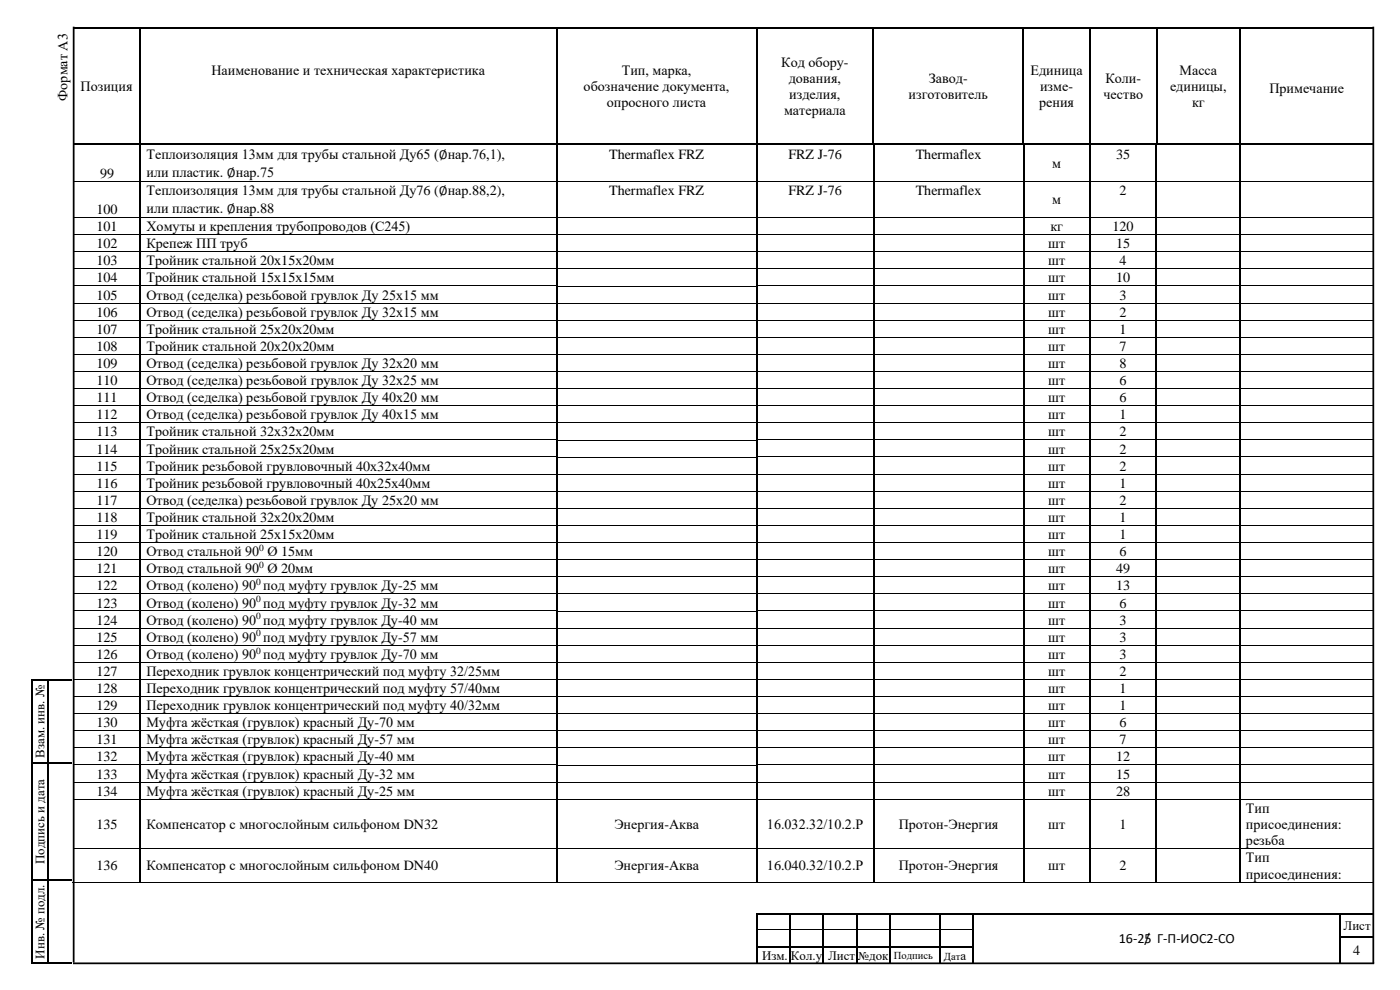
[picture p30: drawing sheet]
<svg xmlns="http://www.w3.org/2000/svg" width="420mm" height="297mm" viewBox="0 0 420 297" stroke-linecap="round" stroke-linejoin="round" font-family="sans-serif">
<defs><g id="words">
<g font-size="4.2">
<text x="63.4" y="22.4">Наименование и техническая характеристика</text>
<text x="186.5" y="22.4">Тип, марка,</text>
<text x="234.4" y="20">Код обору-</text>
<text x="309.2" y="22.4">Единица</text>
<text x="353.9" y="22.4">Масса</text>
<text x="24.2" y="27.3">Позиция</text>
<text x="175.1" y="27.3">обозначение документа,</text>
<text x="236.7" y="24.8">дования,</text>
<text x="236.8" y="29.7">изделия,</text>
<text x="272.6" y="29.7">изготовитель</text>
<text x="278.7" y="24.8">Завод-</text>
<text x="312.1" y="27.3">изме-</text>
<text x="331.1" y="29.7">чество</text>
<text x="331.7" y="24.8">Коли-</text>
<text x="351" y="27.3">единицы,</text>
<text x="380.9" y="27.8">Примечание</text>
<text x="20.3" y="30.2" transform="rotate(-90 20.3 30.2)">Формат А3</text>
<text x="182.1" y="32.1">опросного листа</text>
<text x="235.2" y="34.6">материала</text>
<text x="311.8" y="32.1">рения</text>
<text x="357.7" y="32.1">кг</text>
<text x="43.9" y="47.7">Теплоизоляция 13мм для трубы стальной Ду65 (∅нар.76,1),</text>
<text x="182.7" y="47.6">Thermaflex FRZ</text>
<text x="236.5" y="47.6">FRZ J-76</text>
<text x="274.7" y="47.6">Thermaflex</text>
<text x="334.9" y="47.6">35</text>
<text x="30" y="53.3">99</text>
<text x="43.9" y="53">или пластик. ∅нар.75</text>
<text x="315.7" y="50.4">м</text>
<text x="43.9" y="58.5">Теплоизоляция 13мм для трубы стальной Ду76 (∅нар.88,2),</text>
<text x="182.7" y="58.4">Thermaflex FRZ</text>
<text x="236.5" y="58.4">FRZ J-76</text>
<text x="274.7" y="58.4">Thermaflex</text>
<text x="335.9" y="58.4">2</text>
<text x="29" y="64.2">100</text>
<text x="43.9" y="63.9">или пластик. ∅нар.88</text>
<text x="315.7" y="61.3">м</text>
<text x="29" y="69.3">101</text>
<text x="43.9" y="69.3">Хомуты и крепления трубопроводов (С245)</text>
<text x="315.2" y="69.3">кг</text>
<text x="333.8" y="69.3">120</text>
<text x="29" y="74.5">102</text>
<text x="43.9" y="74.5">Крепеж ПП труб</text>
<text x="314.5" y="74.5">шт</text>
<text x="334.9" y="74.5">15</text>
<text x="29" y="79.6">103</text>
<text x="43.9" y="79.6">Тройник стальной 20х15х20мм</text>
<text x="314.5" y="79.6">шт</text>
<text x="335.9" y="79.6">4</text>
<text x="29" y="84.8">104</text>
<text x="29" y="89.9">105</text>
<text x="43.9" y="84.8">Тройник стальной 15х15х15мм</text>
<text x="43.9" y="89.9">Отвод (седелка) резьбовой грувлок Ду 25х15 мм</text>
<text x="314.5" y="84.8">шт</text>
<text x="314.5" y="89.9">шт</text>
<text x="334.9" y="84.8">10</text>
<text x="335.9" y="89.9">3</text>
<text x="29" y="95">106</text>
<text x="43.9" y="95">Отвод (седелка) резьбовой грувлок Ду 32х15 мм</text>
<text x="314.5" y="95">шт</text>
<text x="335.9" y="95">2</text>
<text x="29" y="100.1">107</text>
<text x="43.9" y="100.1">Тройник стальной 25х20х20мм</text>
<text x="314.5" y="100.1">шт</text>
<text x="335.9" y="100.1">1</text>
<text x="29" y="105.3">108</text>
<text x="43.9" y="105.3">Тройник стальной 20х20х20мм</text>
<text x="314.5" y="105.3">шт</text>
<text x="335.9" y="105.3">7</text>
<text x="29" y="110.4">109</text>
<text x="43.9" y="110.4">Отвод (седелка) резьбовой грувлок Ду 32х20 мм</text>
<text x="314.5" y="110.4">шт</text>
<text x="335.9" y="110.4">8</text>
<text x="29" y="115.6">110</text>
<text x="43.9" y="115.6">Отвод (седелка) резьбовой грувлок Ду 32х25 мм</text>
<text x="314.5" y="115.6">шт</text>
<text x="335.9" y="115.6">6</text>
<text x="29" y="120.7">111</text>
<text x="29" y="125.8">112</text>
<text x="43.9" y="120.7">Отвод (седелка) резьбовой грувлок Ду 40х20 мм</text>
<text x="43.9" y="125.8">Отвод (седелка) резьбовой грувлок Ду 40х15 мм</text>
<text x="314.5" y="120.7">шт</text>
<text x="314.5" y="125.8">шт</text>
<text x="335.9" y="120.7">6</text>
<text x="335.9" y="125.8">1</text>
<text x="29" y="130.9">113</text>
<text x="43.9" y="130.9">Тройник стальной 32х32х20мм</text>
<text x="314.5" y="130.9">шт</text>
<text x="335.9" y="130.9">2</text>
<text x="29" y="136.1">114</text>
<text x="43.9" y="136.1">Тройник стальной 25х25х20мм</text>
<text x="314.5" y="136.1">шт</text>
<text x="335.9" y="136.1">2</text>
<text x="29" y="141.2">115</text>
<text x="43.9" y="141.2">Тройник резьбовой грувловочный 40х32х40мм</text>
<text x="314.5" y="141.2">шт</text>
<text x="335.9" y="141.2">2</text>
<text x="29" y="146.3">116</text>
<text x="43.9" y="146.3">Тройник резьбовой грувловочный 40х25х40мм</text>
<text x="314.5" y="146.3">шт</text>
<text x="335.9" y="146.3">1</text>
<text x="29" y="151.5">117</text>
<text x="43.9" y="151.5">Отвод (седелка) резьбовой грувлок Ду 25х20 мм</text>
<text x="314.5" y="151.5">шт</text>
<text x="335.9" y="151.5">2</text>
<text x="29" y="156.6">118</text>
<text x="29" y="161.7">119</text>
<text x="43.9" y="156.6">Тройник стальной 32х20х20мм</text>
<text x="43.9" y="161.7">Тройник стальной 25х15х20мм</text>
<text x="314.5" y="156.6">шт</text>
<text x="314.5" y="161.7">шт</text>
<text x="335.9" y="156.6">1</text>
<text x="335.9" y="161.7">1</text>
<text x="29" y="166.9">120</text>
<text x="43.9" y="166.9">Отвод стальной 90 Ø 15мм</text>
<text x="314.5" y="166.9">шт</text>
<text x="335.9" y="166.9">6</text>
<text x="29" y="172">121</text>
<text x="43.9" y="172">Отвод стальной 90 Ø 20мм</text>
<text x="314.5" y="172">шт</text>
<text x="334.9" y="172">49</text>
<text x="29" y="177.1">122</text>
<text x="43.9" y="177.1">Отвод (колено) 90 под муфту грувлок Ду-25 мм</text>
<text x="314.5" y="177.1">шт</text>
<text x="334.9" y="177.1">13</text>
<text x="29" y="182.3">123</text>
<text x="43.9" y="182.3">Отвод (колено) 90 под муфту грувлок Ду-32 мм</text>
<text x="314.5" y="182.3">шт</text>
<text x="335.9" y="182.3">6</text>
<text x="29" y="187.4">124</text>
<text x="43.9" y="187.4">Отвод (колено) 90 под муфту грувлок Ду-40 мм</text>
<text x="314.5" y="187.4">шт</text>
<text x="335.9" y="187.4">3</text>
<text x="29" y="192.5">125</text>
<text x="29" y="197.7">126</text>
<text x="43.9" y="192.5">Отвод (колено) 90 под муфту грувлок Ду-57 мм</text>
<text x="43.9" y="197.7">Отвод (колено) 90 под муфту грувлок Ду-70 мм</text>
<text x="314.5" y="192.5">шт</text>
<text x="314.5" y="197.7">шт</text>
<text x="335.9" y="192.5">3</text>
<text x="335.9" y="197.7">3</text>
<text x="29" y="202.8">127</text>
<text x="43.9" y="202.8">Переходник грувлок концентрический под муфту 32/25мм</text>
<text x="314.5" y="202.8">шт</text>
<text x="335.9" y="202.8">2</text>
<text x="29" y="207.9">128</text>
<text x="43.9" y="207.9">Переходник грувлок концентрический под муфту 57/40мм</text>
<text x="314.5" y="207.9">шт</text>
<text x="335.9" y="207.9">1</text>
<text x="29" y="213.1">129</text>
<text x="43.9" y="213.1">Переходник грувлок концентрический под муфту 40/32мм</text>
<text x="314.5" y="213.1">шт</text>
<text x="335.9" y="213.1">1</text>
<text x="29" y="218.2">130</text>
<text x="43.9" y="218.2">Муфта жёсткая (грувлок) красный Ду-70 мм</text>
<text x="314.5" y="218.2">шт</text>
<text x="335.9" y="218.2">6</text>
<text x="29" y="223.3">131</text>
<text x="43.9" y="223.3">Муфта жёсткая (грувлок) красный Ду-57 мм</text>
<text x="314.5" y="223.3">шт</text>
<text x="335.9" y="223.3">7</text>
<text x="29" y="228.5">132</text>
<text x="29" y="233.6">133</text>
<text x="43.9" y="228.5">Муфта жёсткая (грувлок) красный Ду-40 мм</text>
<text x="43.9" y="233.6">Муфта жёсткая (грувлок) красный Ду-32 мм</text>
<text x="314.5" y="228.5">шт</text>
<text x="314.5" y="233.6">шт</text>
<text x="334.9" y="228.5">12</text>
<text x="334.9" y="233.6">15</text>
<text x="29" y="238.7">134</text>
<text x="43.9" y="238.7">Муфта жёсткая (грувлок) красный Ду-25 мм</text>
<text x="314.5" y="238.7">шт</text>
<text x="334.9" y="238.7">28</text>
<text x="373.8" y="243.9">Тип</text>
<text x="29" y="248.8">135</text>
<text x="43.9" y="248.8">Компенсатор с многослойным сильфоном DN32</text>
<text x="184.3" y="248.8">Энергия-Аква</text>
<text x="230.1" y="248.8">16.032.32/10.2.Р</text>
<text x="269.6" y="248.8">Протон-Энергия</text>
<text x="314.5" y="248.8">шт</text>
<text x="335.9" y="248.8">1</text>
<text x="373.8" y="248.8">присоединения:</text>
<text x="373.8" y="253.6">резьба</text>
<text x="29" y="261.2">136</text>
<text x="43.9" y="261.2">Компенсатор с многослойным сильфоном DN40</text>
<text x="184.3" y="261.2">Энергия-Аква</text>
<text x="230.1" y="261.2">16.040.32/10.2.Р</text>
<text x="269.6" y="261.2">Протон-Энергия</text>
<text x="314.5" y="261.2">шт</text>
<text x="335.9" y="261.2">2</text>
<text x="373.8" y="258.7">Тип</text>
<text x="373.8" y="263.6">присоединения:</text>
<text x="335.7" y="283.1">16-25/ Г-П-ИОС2-СО</text>
<text x="406" y="286.6">4</text>
</g>
<g font-size="3.9">
<text x="13.4" y="227.4" transform="rotate(-90 13.4 227.4)">Взам. инв. №</text>
<text x="13.4" y="259.2" transform="rotate(-90 13.4 259.2)">Подпись и дата</text>
<text x="403.1" y="279">Лист</text>
<text x="13.4" y="287.6" transform="rotate(-90 13.4 287.6)">Инв. № подл.</text>
<text x="228.6" y="288">Изм.</text>
<text x="237.3" y="288">Кол.у</text>
<text x="248.4" y="288">Лист</text>
<text x="288.2" y="288">а</text>
</g>
<text font-size="3.5" x="257.4" y="288">№док</text>
<g font-size="3.2">
<text x="268.2" y="287.7">Подпись</text>
<text x="283.2" y="288">Дат</text>
</g>
<g font-size="2.8">
<text x="77.8" y="165.3">0</text>
<text x="77.8" y="170.4">0</text>
<text x="76.9" y="175.5">0</text>
<text x="76.9" y="180.7">0</text>
<text x="76.9" y="185.8">0</text>
<text x="76.9" y="191">0</text>
<text x="76.9" y="196.1">0</text>
</g>
</g></defs>
<g fill="#000">
<path d="M22 8h19.7v.5h-19.7z" fill-rule="evenodd"/>
<path d="M41.7 8h.5v.5h-.5z" fill-rule="evenodd"/>
<path d="M41.7 8.5h.5v7.5h-.5z" fill-rule="evenodd"/>
<path d="M41.7 16h.5v.6h-.5z" fill-rule="evenodd"/>
<path d="M42.2 8h124.5v.5h-124.5z" fill-rule="evenodd"/>
<path d="M166.7 8h.5v.5h-.5z" fill-rule="evenodd"/>
<path d="M166.7 8.5h.5v7.5h-.5z" fill-rule="evenodd"/>
<path d="M166.7 16h.5v.6h-.5z" fill-rule="evenodd"/>
<path d="M167.2 8h59.5v.5h-59.5z" fill-rule="evenodd"/>
<path d="M226.7 8h.6v.5h-.6z" fill-rule="evenodd"/>
<path d="M226.7 8.5h.6v7.5h-.6z" fill-rule="evenodd"/>
<path d="M226.7 16h.6v.6h-.6z" fill-rule="evenodd"/>
<path d="M227.3 8h34.4v.5h-34.4z" fill-rule="evenodd"/>
<path d="M261.7 8h.6v.5h-.6z" fill-rule="evenodd"/>
<path d="M261.7 8.5h.6v7.5h-.6z" fill-rule="evenodd"/>
<path d="M261.7 16h.6v.6h-.6z" fill-rule="evenodd"/>
<path d="M262.3 8h44.5v.5h-44.5z" fill-rule="evenodd"/>
<path d="M306.8 8h.5v.5h-.5z" fill-rule="evenodd"/>
<path d="M306.8 8.5h.5v7.5h-.5z" fill-rule="evenodd"/>
<path d="M306.8 16h.5v.6h-.5z" fill-rule="evenodd"/>
<path d="M307.3 8h19.5v.5h-19.5z" fill-rule="evenodd"/>
<path d="M326.8 8h.5v.5h-.5z" fill-rule="evenodd"/>
<path d="M326.8 8.5h.5v7.5h-.5z" fill-rule="evenodd"/>
<path d="M326.8 16h.5v.6h-.5z" fill-rule="evenodd"/>
<path d="M327.3 8h19.5v.5h-19.5z" fill-rule="evenodd"/>
<path d="M346.8 8h.5v.5h-.5z" fill-rule="evenodd"/>
<path d="M346.8 8.5h.5v7.5h-.5z" fill-rule="evenodd"/>
<path d="M346.8 16h.5v.6h-.5z" fill-rule="evenodd"/>
<path d="M347.3 8h24.5v.5h-24.5z" fill-rule="evenodd"/>
<path d="M371.8 8h.5v.5h-.5z" fill-rule="evenodd"/>
<path d="M371.8 8.5h.5v7.5h-.5z" fill-rule="evenodd"/>
<path d="M371.8 16h.5v.6h-.5z" fill-rule="evenodd"/>
<path d="M372.3 8h29.8v.5h-29.8z" fill-rule="evenodd"/>
<path d="M402.1 8h.5v.5h-.5z" fill-rule="evenodd"/>
<path d="M402.6 8h9.5v.5h-9.5z" fill-rule="evenodd"/>
<path d="M41.7 16.6h.5v26.4h-.5z" fill-rule="evenodd"/>
<path d="M41.7 43h.3v.4h-.3z" fill-rule="evenodd"/>
<path d="M41.8 43.5l.5 .1z" fill-rule="evenodd"/>
<path d="M41.8 43.4l.1 .1z" fill-rule="evenodd"/>
<path d="M41.8 43.6h.5v10.7h-.5z" fill-rule="evenodd"/>
<path d="M41.8 54.3h.5v.3h-.5z" fill-rule="evenodd"/>
<path d="M166.7 16.6h.5v26.4h-.5z" fill-rule="evenodd"/>
<path d="M166.7 43h.4v.4h-.4z" fill-rule="evenodd"/>
<path d="M166.7 43.6h.5z" fill-rule="evenodd"/>
<path d="M166.7 43.4h.5v.2h-.5z" fill-rule="evenodd"/>
<path d="M166.7 43.6h.5v10.7h-.5z" fill-rule="evenodd"/>
<path d="M166.7 54.3h.5v.3h-.5z" fill-rule="evenodd"/>
<path d="M226.7 16.6h.6v26.4h-.6z" fill-rule="evenodd"/>
<path d="M226.7 43h.4v.4h-.4z" fill-rule="evenodd"/>
<path d="M226.8 43.5l.5 .1z" fill-rule="evenodd"/>
<path d="M226.8 43.4h.5v.1h-.5z" fill-rule="evenodd"/>
<path d="M226.8 43.6h.5v10.7h-.5z" fill-rule="evenodd"/>
<path d="M226.8 54.3h.5v.3h-.5z" fill-rule="evenodd"/>
<path d="M261.7 16.6h.6v26.4h-.6z" fill-rule="evenodd"/>
<path d="M261.7 43h.4v.4h-.4z" fill-rule="evenodd"/>
<path d="M261.8 43.5l.6 .1z" fill-rule="evenodd"/>
<path d="M261.8 43.4l.2 .1z" fill-rule="evenodd"/>
<path d="M261.8 43.6h.6v10.7h-.6z" fill-rule="evenodd"/>
<path d="M261.8 54.3h.6v.3h-.6z" fill-rule="evenodd"/>
<path d="M306.8 16.6h.5v26.4h-.5z" fill-rule="evenodd"/>
<path d="M306.8 43h.3v.4h-.3z" fill-rule="evenodd"/>
<path d="M306.8 43.5l.6 .1z" fill-rule="evenodd"/>
<path d="M306.8 43.4l.2 .1z" fill-rule="evenodd"/>
<path d="M306.8 43.6h.6v10.7h-.6z" fill-rule="evenodd"/>
<path d="M306.8 54.3h.6v.3h-.6z" fill-rule="evenodd"/>
<path d="M326.7 43.5l.6 .1z" fill-rule="evenodd"/>
<path d="M326.7 43.4l.2 .1z" fill-rule="evenodd"/>
<path d="M326.7 43.6h.6v10.7h-.6z" fill-rule="evenodd"/>
<path d="M326.7 54.3h.6v.3h-.6z" fill-rule="evenodd"/>
<path d="M326.8 16.6h.5v26.4h-.5z" fill-rule="evenodd"/>
<path d="M326.8 43h.3v.4h-.3z" fill-rule="evenodd"/>
<path d="M346.6 43.5l.6 .1z" fill-rule="evenodd"/>
<path d="M346.6 43.4l.2 .1z" fill-rule="evenodd"/>
<path d="M346.6 43.6h.6v10.7h-.6z" fill-rule="evenodd"/>
<path d="M346.6 54.3h.6v.3h-.6z" fill-rule="evenodd"/>
<path d="M346.8 16.6h.5v26.4h-.5z" fill-rule="evenodd"/>
<path d="M346.8 43h.3v.4h-.3z" fill-rule="evenodd"/>
<path d="M371.7 43.5l.5 .1z" fill-rule="evenodd"/>
<path d="M371.7 43.4l.1 .1z" fill-rule="evenodd"/>
<path d="M371.7 43.6h.5v10.7h-.5z" fill-rule="evenodd"/>
<path d="M371.7 54.3h.5v.3h-.5z" fill-rule="evenodd"/>
<path d="M371.8 16.6h.5v26.4h-.5z" fill-rule="evenodd"/>
<path d="M371.8 43h.3v.4h-.3z" fill-rule="evenodd"/>
<path d="M41.8 54.6h.5v10.6h-.5z" fill-rule="evenodd"/>
<path d="M41.8 65.2h.5v.3h-.5z" fill-rule="evenodd"/>
<path d="M41.8 65.5h.5v4.8h-.5z" fill-rule="evenodd"/>
<path d="M41.8 70.3h.5v.3h-.5z" fill-rule="evenodd"/>
<path d="M41.8 70.6h.5v4.8h-.5z" fill-rule="evenodd"/>
<path d="M41.8 75.4h.5v.3h-.5z" fill-rule="evenodd"/>
<path d="M166.7 54.6h.5v10.6h-.5z" fill-rule="evenodd"/>
<path d="M166.7 65.2h.5v.3h-.5z" fill-rule="evenodd"/>
<path d="M166.7 65.5h.5v4.8h-.5z" fill-rule="evenodd"/>
<path d="M166.7 70.3h.5v.3h-.5z" fill-rule="evenodd"/>
<path d="M166.7 70.6h.5v4.8h-.5z" fill-rule="evenodd"/>
<path d="M166.7 75.4h.5v.3h-.5z" fill-rule="evenodd"/>
<path d="M226.8 54.6h.5v10.6h-.5z" fill-rule="evenodd"/>
<path d="M226.8 65.2h.5v.3h-.5z" fill-rule="evenodd"/>
<path d="M226.8 65.5h.5v4.8h-.5z" fill-rule="evenodd"/>
<path d="M226.8 70.3h.5v.3h-.5z" fill-rule="evenodd"/>
<path d="M226.8 70.6h.5v4.8h-.5z" fill-rule="evenodd"/>
<path d="M226.8 75.4h.5v.3h-.5z" fill-rule="evenodd"/>
<path d="M261.8 54.6h.6v10.6h-.6z" fill-rule="evenodd"/>
<path d="M261.8 65.2h.6v.3h-.6z" fill-rule="evenodd"/>
<path d="M261.8 65.5h.6v4.8h-.6z" fill-rule="evenodd"/>
<path d="M261.8 70.3h.6v.3h-.6z" fill-rule="evenodd"/>
<path d="M261.8 70.6h.6v4.8h-.6z" fill-rule="evenodd"/>
<path d="M261.8 75.4h.6v.3h-.6z" fill-rule="evenodd"/>
<path d="M306.8 54.6h.6v10.6h-.6z" fill-rule="evenodd"/>
<path d="M306.8 65.2h.6v.3h-.6z" fill-rule="evenodd"/>
<path d="M306.8 65.5h.6v4.8h-.6z" fill-rule="evenodd"/>
<path d="M306.8 70.3h.6v.3h-.6z" fill-rule="evenodd"/>
<path d="M306.8 70.6h.6v4.8h-.6z" fill-rule="evenodd"/>
<path d="M306.8 75.4h.6v.3h-.6z" fill-rule="evenodd"/>
<path d="M326.7 54.6h.6v10.6h-.6z" fill-rule="evenodd"/>
<path d="M326.7 65.2h.6v.3h-.6z" fill-rule="evenodd"/>
<path d="M326.7 65.5h.6v4.8h-.6z" fill-rule="evenodd"/>
<path d="M326.7 70.3h.6v.3h-.6z" fill-rule="evenodd"/>
<path d="M326.7 70.6h.6v4.8h-.6z" fill-rule="evenodd"/>
<path d="M326.7 75.4h.6v.3h-.6z" fill-rule="evenodd"/>
<path d="M346.6 54.6h.6v10.6h-.6z" fill-rule="evenodd"/>
<path d="M346.6 65.2h.6v.3h-.6z" fill-rule="evenodd"/>
<path d="M346.6 65.5h.6v4.8h-.6z" fill-rule="evenodd"/>
<path d="M346.6 70.3h.6v.3h-.6z" fill-rule="evenodd"/>
<path d="M346.6 70.6h.6v4.8h-.6z" fill-rule="evenodd"/>
<path d="M346.6 75.4h.6v.3h-.6z" fill-rule="evenodd"/>
<path d="M371.7 54.6h.5v10.6h-.5z" fill-rule="evenodd"/>
<path d="M371.7 65.2h.5v.3h-.5z" fill-rule="evenodd"/>
<path d="M371.7 65.5h.5v4.8h-.5z" fill-rule="evenodd"/>
<path d="M371.7 70.3h.5v.3h-.5z" fill-rule="evenodd"/>
<path d="M371.7 70.6h.5v4.8h-.5z" fill-rule="evenodd"/>
<path d="M371.7 75.4h.5v.3h-.5z" fill-rule="evenodd"/>
<path d="M41.8 75.7h.5v4.9h-.5z" fill-rule="evenodd"/>
<path d="M41.8 80.6h.5v.2h-.5z" fill-rule="evenodd"/>
<path d="M41.8 80.8h.5v4.9h-.5z" fill-rule="evenodd"/>
<path d="M41.8 85.7h.5v.3h-.5z" fill-rule="evenodd"/>
<path d="M41.8 86h.5v4.8h-.5z" fill-rule="evenodd"/>
<path d="M41.8 90.8h.5v.3h-.5z" fill-rule="evenodd"/>
<path d="M41.8 91.1h.5v4.9h-.5z" fill-rule="evenodd"/>
<path d="M41.8 96h.5v.3h-.5z" fill-rule="evenodd"/>
<path d="M166.7 75.7h.5v4.9h-.5z" fill-rule="evenodd"/>
<path d="M166.7 80.6h.5v.2h-.5z" fill-rule="evenodd"/>
<path d="M166.7 80.8h.5v4.9h-.5z" fill-rule="evenodd"/>
<path d="M166.7 85.7h.5v.3h-.5z" fill-rule="evenodd"/>
<path d="M166.7 86h.5v4.8h-.5z" fill-rule="evenodd"/>
<path d="M166.7 90.8h.5v.3h-.5z" fill-rule="evenodd"/>
<path d="M166.7 91.1h.5v4.9h-.5z" fill-rule="evenodd"/>
<path d="M166.7 96h.5v.3h-.5z" fill-rule="evenodd"/>
<path d="M226.8 75.7h.5v4.9h-.5z" fill-rule="evenodd"/>
<path d="M226.8 80.6h.5v.2h-.5z" fill-rule="evenodd"/>
<path d="M226.8 80.8h.5v4.9h-.5z" fill-rule="evenodd"/>
<path d="M226.8 85.7h.5v.3h-.5z" fill-rule="evenodd"/>
<path d="M226.8 86h.5v4.8h-.5z" fill-rule="evenodd"/>
<path d="M226.8 90.8h.5v.3h-.5z" fill-rule="evenodd"/>
<path d="M226.8 91.1h.5v4.9h-.5z" fill-rule="evenodd"/>
<path d="M226.8 96h.5v.3h-.5z" fill-rule="evenodd"/>
<path d="M261.8 75.7h.6v4.9h-.6z" fill-rule="evenodd"/>
<path d="M261.8 80.6h.6v.2h-.6z" fill-rule="evenodd"/>
<path d="M261.8 80.8h.6v4.9h-.6z" fill-rule="evenodd"/>
<path d="M261.8 85.7h.6v.3h-.6z" fill-rule="evenodd"/>
<path d="M261.8 86h.6v4.8h-.6z" fill-rule="evenodd"/>
<path d="M261.8 90.8h.6v.3h-.6z" fill-rule="evenodd"/>
<path d="M261.8 91.1h.6v4.9h-.6z" fill-rule="evenodd"/>
<path d="M261.8 96h.6v.3h-.6z" fill-rule="evenodd"/>
<path d="M306.8 75.7h.6v4.9h-.6z" fill-rule="evenodd"/>
<path d="M306.8 80.6h.6v.2h-.6z" fill-rule="evenodd"/>
<path d="M306.8 80.8h.6v4.9h-.6z" fill-rule="evenodd"/>
<path d="M306.8 85.7h.6v.3h-.6z" fill-rule="evenodd"/>
<path d="M306.8 86h.6v4.8h-.6z" fill-rule="evenodd"/>
<path d="M306.8 90.8h.6v.3h-.6z" fill-rule="evenodd"/>
<path d="M306.8 91.1h.6v4.9h-.6z" fill-rule="evenodd"/>
<path d="M306.8 96h.6v.3h-.6z" fill-rule="evenodd"/>
<path d="M326.7 75.7h.6v4.9h-.6z" fill-rule="evenodd"/>
<path d="M326.7 80.6h.6v.2h-.6z" fill-rule="evenodd"/>
<path d="M326.7 80.8h.6v4.9h-.6z" fill-rule="evenodd"/>
<path d="M326.7 85.7h.6v.3h-.6z" fill-rule="evenodd"/>
<path d="M326.7 86h.6v4.8h-.6z" fill-rule="evenodd"/>
<path d="M326.7 90.8h.6v.3h-.6z" fill-rule="evenodd"/>
<path d="M326.7 91.1h.6v4.9h-.6z" fill-rule="evenodd"/>
<path d="M326.7 96h.6v.3h-.6z" fill-rule="evenodd"/>
<path d="M346.6 75.7h.6v4.9h-.6z" fill-rule="evenodd"/>
<path d="M346.6 80.6h.6v.2h-.6z" fill-rule="evenodd"/>
<path d="M346.6 80.8h.6v4.9h-.6z" fill-rule="evenodd"/>
<path d="M346.6 85.7h.6v.3h-.6z" fill-rule="evenodd"/>
<path d="M346.6 86h.6v4.8h-.6z" fill-rule="evenodd"/>
<path d="M346.6 90.8h.6v.3h-.6z" fill-rule="evenodd"/>
<path d="M346.6 91.1h.6v4.9h-.6z" fill-rule="evenodd"/>
<path d="M346.6 96h.6v.3h-.6z" fill-rule="evenodd"/>
<path d="M371.7 75.7h.5v4.9h-.5z" fill-rule="evenodd"/>
<path d="M371.7 80.6h.5v.2h-.5z" fill-rule="evenodd"/>
<path d="M371.7 80.8h.5v4.9h-.5z" fill-rule="evenodd"/>
<path d="M371.7 85.7h.5v.3h-.5z" fill-rule="evenodd"/>
<path d="M371.7 86h.5v4.8h-.5z" fill-rule="evenodd"/>
<path d="M371.7 90.8h.5v.3h-.5z" fill-rule="evenodd"/>
<path d="M371.7 91.1h.5v4.9h-.5z" fill-rule="evenodd"/>
<path d="M371.7 96h.5v.3h-.5z" fill-rule="evenodd"/>
<path d="M41.8 96.3h.5v4.8h-.5z" fill-rule="evenodd"/>
<path d="M41.8 101.1h.5v.3h-.5z" fill-rule="evenodd"/>
<path d="M41.8 101.4h.5v4.8h-.5z" fill-rule="evenodd"/>
<path d="M41.8 106.2h.5v.3h-.5z" fill-rule="evenodd"/>
<path d="M41.8 106.5h.5v4.9h-.5z" fill-rule="evenodd"/>
<path d="M41.8 111.4h.5v.2h-.5z" fill-rule="evenodd"/>
<path d="M41.8 111.6h.5v4.9h-.5z" fill-rule="evenodd"/>
<path d="M41.8 116.5h.5v.3h-.5z" fill-rule="evenodd"/>
<path d="M166.7 96.3h.5v4.8h-.5z" fill-rule="evenodd"/>
<path d="M166.7 101.1h.5v.3h-.5z" fill-rule="evenodd"/>
<path d="M166.7 101.4h.5v4.8h-.5z" fill-rule="evenodd"/>
<path d="M166.7 106.2h.5v.3h-.5z" fill-rule="evenodd"/>
<path d="M166.7 106.5h.5v4.9h-.5z" fill-rule="evenodd"/>
<path d="M166.7 111.4h.5v.2h-.5z" fill-rule="evenodd"/>
<path d="M166.7 111.6h.5v4.9h-.5z" fill-rule="evenodd"/>
<path d="M166.7 116.5h.5v.3h-.5z" fill-rule="evenodd"/>
<path d="M226.8 96.3h.5v4.8h-.5z" fill-rule="evenodd"/>
<path d="M226.8 101.1h.5v.3h-.5z" fill-rule="evenodd"/>
<path d="M226.8 101.4h.5v4.8h-.5z" fill-rule="evenodd"/>
<path d="M226.8 106.2h.5v.3h-.5z" fill-rule="evenodd"/>
<path d="M226.8 106.5h.5v4.9h-.5z" fill-rule="evenodd"/>
<path d="M226.8 111.4h.5v.2h-.5z" fill-rule="evenodd"/>
<path d="M226.8 111.6h.5v4.9h-.5z" fill-rule="evenodd"/>
<path d="M226.8 116.5h.5v.3h-.5z" fill-rule="evenodd"/>
<path d="M261.8 96.3h.6v4.8h-.6z" fill-rule="evenodd"/>
<path d="M261.8 101.1h.6v.3h-.6z" fill-rule="evenodd"/>
<path d="M261.8 101.4h.6v4.8h-.6z" fill-rule="evenodd"/>
<path d="M261.8 106.2h.6v.3h-.6z" fill-rule="evenodd"/>
<path d="M261.8 106.5h.6v4.9h-.6z" fill-rule="evenodd"/>
<path d="M261.8 111.4h.6v.2h-.6z" fill-rule="evenodd"/>
<path d="M261.8 111.6h.6v4.9h-.6z" fill-rule="evenodd"/>
<path d="M261.8 116.5h.6v.3h-.6z" fill-rule="evenodd"/>
<path d="M306.8 96.3h.6v4.8h-.6z" fill-rule="evenodd"/>
<path d="M306.8 101.1h.6v.3h-.6z" fill-rule="evenodd"/>
<path d="M306.8 101.4h.6v4.8h-.6z" fill-rule="evenodd"/>
<path d="M306.8 106.2h.6v.3h-.6z" fill-rule="evenodd"/>
<path d="M306.8 106.5h.6v4.9h-.6z" fill-rule="evenodd"/>
<path d="M306.8 111.4h.6v.2h-.6z" fill-rule="evenodd"/>
<path d="M306.8 111.6h.6v4.9h-.6z" fill-rule="evenodd"/>
<path d="M306.8 116.5h.6v.3h-.6z" fill-rule="evenodd"/>
<path d="M326.7 96.3h.6v4.8h-.6z" fill-rule="evenodd"/>
<path d="M326.7 101.1h.6v.3h-.6z" fill-rule="evenodd"/>
<path d="M326.7 101.4h.6v4.8h-.6z" fill-rule="evenodd"/>
<path d="M326.7 106.2h.6v.3h-.6z" fill-rule="evenodd"/>
<path d="M326.7 106.5h.6v4.9h-.6z" fill-rule="evenodd"/>
<path d="M326.7 111.4h.6v.2h-.6z" fill-rule="evenodd"/>
<path d="M326.7 111.6h.6v4.9h-.6z" fill-rule="evenodd"/>
<path d="M326.7 116.5h.6v.3h-.6z" fill-rule="evenodd"/>
<path d="M346.6 96.3h.6v4.8h-.6z" fill-rule="evenodd"/>
<path d="M346.6 101.1h.6v.3h-.6z" fill-rule="evenodd"/>
<path d="M346.6 101.4h.6v4.8h-.6z" fill-rule="evenodd"/>
<path d="M346.6 106.2h.6v.3h-.6z" fill-rule="evenodd"/>
<path d="M346.6 106.5h.6v4.9h-.6z" fill-rule="evenodd"/>
<path d="M346.6 111.4h.6v.2h-.6z" fill-rule="evenodd"/>
<path d="M346.6 111.6h.6v4.9h-.6z" fill-rule="evenodd"/>
<path d="M346.6 116.5h.6v.3h-.6z" fill-rule="evenodd"/>
<path d="M371.7 96.3h.5v4.8h-.5z" fill-rule="evenodd"/>
<path d="M371.7 101.1h.5v.3h-.5z" fill-rule="evenodd"/>
<path d="M371.7 101.4h.5v4.8h-.5z" fill-rule="evenodd"/>
<path d="M371.7 106.2h.5v.3h-.5z" fill-rule="evenodd"/>
<path d="M371.7 106.5h.5v4.9h-.5z" fill-rule="evenodd"/>
<path d="M371.7 111.4h.5v.2h-.5z" fill-rule="evenodd"/>
<path d="M371.7 111.6h.5v4.9h-.5z" fill-rule="evenodd"/>
<path d="M371.7 116.5h.5v.3h-.5z" fill-rule="evenodd"/>
<path d="M41.8 116.8h.5v4.8h-.5z" fill-rule="evenodd"/>
<path d="M41.8 121.6h.5v.3h-.5z" fill-rule="evenodd"/>
<path d="M41.8 121.9h.5v4.9h-.5z" fill-rule="evenodd"/>
<path d="M41.8 126.8h.5v.2h-.5z" fill-rule="evenodd"/>
<path d="M41.8 127h.5v4.9h-.5z" fill-rule="evenodd"/>
<path d="M41.8 131.9h.5v.3h-.5z" fill-rule="evenodd"/>
<path d="M41.8 132.2h.5v4.8h-.5z" fill-rule="evenodd"/>
<path d="M41.8 137h.5v.3h-.5z" fill-rule="evenodd"/>
<path d="M166.7 116.8h.5v4.8h-.5z" fill-rule="evenodd"/>
<path d="M166.7 121.6h.5v.3h-.5z" fill-rule="evenodd"/>
<path d="M166.7 121.9h.5v4.9h-.5z" fill-rule="evenodd"/>
<path d="M166.7 126.8h.5v.2h-.5z" fill-rule="evenodd"/>
<path d="M166.7 127h.5v4.9h-.5z" fill-rule="evenodd"/>
<path d="M166.7 131.9h.5v.3h-.5z" fill-rule="evenodd"/>
<path d="M166.7 132.2h.5v4.8h-.5z" fill-rule="evenodd"/>
<path d="M166.7 137h.5v.3h-.5z" fill-rule="evenodd"/>
<path d="M226.8 116.8h.5v4.8h-.5z" fill-rule="evenodd"/>
<path d="M226.8 121.6h.5v.3h-.5z" fill-rule="evenodd"/>
<path d="M226.8 121.9h.5v4.9h-.5z" fill-rule="evenodd"/>
<path d="M226.8 126.8h.5v.2h-.5z" fill-rule="evenodd"/>
<path d="M226.8 127h.5v4.9h-.5z" fill-rule="evenodd"/>
<path d="M226.8 131.9h.5v.3h-.5z" fill-rule="evenodd"/>
<path d="M226.8 132.2h.5v4.8h-.5z" fill-rule="evenodd"/>
<path d="M226.8 137h.5v.3h-.5z" fill-rule="evenodd"/>
<path d="M261.8 116.8h.6v4.8h-.6z" fill-rule="evenodd"/>
<path d="M261.8 121.6h.6v.3h-.6z" fill-rule="evenodd"/>
<path d="M261.8 121.9h.6v4.9h-.6z" fill-rule="evenodd"/>
<path d="M261.8 126.8h.6v.2h-.6z" fill-rule="evenodd"/>
<path d="M261.8 127h.6v4.9h-.6z" fill-rule="evenodd"/>
<path d="M261.8 131.9h.6v.3h-.6z" fill-rule="evenodd"/>
<path d="M261.8 132.2h.6v4.8h-.6z" fill-rule="evenodd"/>
<path d="M261.8 137h.6v.3h-.6z" fill-rule="evenodd"/>
<path d="M306.8 116.8h.6v4.8h-.6z" fill-rule="evenodd"/>
<path d="M306.8 121.6h.6v.3h-.6z" fill-rule="evenodd"/>
<path d="M306.8 121.9h.6v4.9h-.6z" fill-rule="evenodd"/>
<path d="M306.8 126.8h.6v.2h-.6z" fill-rule="evenodd"/>
<path d="M306.8 127h.6v4.9h-.6z" fill-rule="evenodd"/>
<path d="M306.8 131.9h.6v.3h-.6z" fill-rule="evenodd"/>
<path d="M306.8 132.2h.6v4.8h-.6z" fill-rule="evenodd"/>
<path d="M306.8 137h.6v.3h-.6z" fill-rule="evenodd"/>
<path d="M326.7 116.8h.6v4.8h-.6z" fill-rule="evenodd"/>
<path d="M326.7 121.6h.6v.3h-.6z" fill-rule="evenodd"/>
<path d="M326.7 121.9h.6v4.9h-.6z" fill-rule="evenodd"/>
<path d="M326.7 126.8h.6v.2h-.6z" fill-rule="evenodd"/>
<path d="M326.7 127h.6v4.9h-.6z" fill-rule="evenodd"/>
<path d="M326.7 131.9h.6v.3h-.6z" fill-rule="evenodd"/>
<path d="M326.7 132.2h.6v4.8h-.6z" fill-rule="evenodd"/>
<path d="M326.7 137h.6v.3h-.6z" fill-rule="evenodd"/>
<path d="M346.6 116.8h.6v4.8h-.6z" fill-rule="evenodd"/>
<path d="M346.6 121.6h.6v.3h-.6z" fill-rule="evenodd"/>
<path d="M346.6 121.9h.6v4.9h-.6z" fill-rule="evenodd"/>
<path d="M346.6 126.8h.6v.2h-.6z" fill-rule="evenodd"/>
<path d="M346.6 127h.6v4.9h-.6z" fill-rule="evenodd"/>
<path d="M346.6 131.9h.6v.3h-.6z" fill-rule="evenodd"/>
<path d="M346.6 132.2h.6v4.8h-.6z" fill-rule="evenodd"/>
<path d="M346.6 137h.6v.3h-.6z" fill-rule="evenodd"/>
<path d="M371.7 116.8h.5v4.8h-.5z" fill-rule="evenodd"/>
<path d="M371.7 121.6h.5v.3h-.5z" fill-rule="evenodd"/>
<path d="M371.7 121.9h.5v4.9h-.5z" fill-rule="evenodd"/>
<path d="M371.7 126.8h.5v.2h-.5z" fill-rule="evenodd"/>
<path d="M371.7 127h.5v4.9h-.5z" fill-rule="evenodd"/>
<path d="M371.7 131.9h.5v.3h-.5z" fill-rule="evenodd"/>
<path d="M371.7 132.2h.5v4.8h-.5z" fill-rule="evenodd"/>
<path d="M371.7 137h.5v.3h-.5z" fill-rule="evenodd"/>
<path d="M41.8 137.3h.5v4.9h-.5z" fill-rule="evenodd"/>
<path d="M41.8 142.2h.5v.2h-.5z" fill-rule="evenodd"/>
<path d="M41.8 142.4h.5v4.9h-.5z" fill-rule="evenodd"/>
<path d="M41.8 147.3h.5v.3h-.5z" fill-rule="evenodd"/>
<path d="M41.8 147.6h.5v4.8h-.5z" fill-rule="evenodd"/>
<path d="M41.8 152.4h.5v.3h-.5z" fill-rule="evenodd"/>
<path d="M41.8 152.7h.5v4.9h-.5z" fill-rule="evenodd"/>
<path d="M41.8 157.6h.5v.2h-.5z" fill-rule="evenodd"/>
<path d="M166.7 137.3h.5v4.9h-.5z" fill-rule="evenodd"/>
<path d="M166.7 142.2h.5v.2h-.5z" fill-rule="evenodd"/>
<path d="M166.7 142.4h.5v4.9h-.5z" fill-rule="evenodd"/>
<path d="M166.7 147.3h.5v.3h-.5z" fill-rule="evenodd"/>
<path d="M166.7 147.6h.5v4.8h-.5z" fill-rule="evenodd"/>
<path d="M166.7 152.4h.5v.3h-.5z" fill-rule="evenodd"/>
<path d="M166.7 152.7h.5v4.9h-.5z" fill-rule="evenodd"/>
<path d="M166.7 157.6h.5v.2h-.5z" fill-rule="evenodd"/>
<path d="M226.8 137.3h.5v4.9h-.5z" fill-rule="evenodd"/>
<path d="M226.8 142.2h.5v.2h-.5z" fill-rule="evenodd"/>
<path d="M226.8 142.4h.5v4.9h-.5z" fill-rule="evenodd"/>
<path d="M226.8 147.3h.5v.3h-.5z" fill-rule="evenodd"/>
<path d="M226.8 147.6h.5v4.8h-.5z" fill-rule="evenodd"/>
<path d="M226.8 152.4h.5v.3h-.5z" fill-rule="evenodd"/>
<path d="M226.8 152.7h.5v4.9h-.5z" fill-rule="evenodd"/>
<path d="M226.8 157.6h.5v.2h-.5z" fill-rule="evenodd"/>
<path d="M261.8 137.3h.6v4.9h-.6z" fill-rule="evenodd"/>
<path d="M261.8 142.2h.6v.2h-.6z" fill-rule="evenodd"/>
<path d="M261.8 142.4h.6v4.9h-.6z" fill-rule="evenodd"/>
<path d="M261.8 147.3h.6v.3h-.6z" fill-rule="evenodd"/>
<path d="M261.8 147.6h.6v4.8h-.6z" fill-rule="evenodd"/>
<path d="M261.8 152.4h.6v.3h-.6z" fill-rule="evenodd"/>
<path d="M261.8 152.7h.6v4.9h-.6z" fill-rule="evenodd"/>
<path d="M261.8 157.6h.6v.2h-.6z" fill-rule="evenodd"/>
<path d="M306.8 137.3h.6v4.9h-.6z" fill-rule="evenodd"/>
<path d="M306.8 142.2h.6v.2h-.6z" fill-rule="evenodd"/>
<path d="M306.8 142.4h.6v4.9h-.6z" fill-rule="evenodd"/>
<path d="M306.8 147.3h.6v.3h-.6z" fill-rule="evenodd"/>
<path d="M306.8 147.6h.6v4.8h-.6z" fill-rule="evenodd"/>
<path d="M306.8 152.4h.6v.3h-.6z" fill-rule="evenodd"/>
<path d="M306.8 152.7h.6v4.9h-.6z" fill-rule="evenodd"/>
<path d="M306.8 157.6h.6v.2h-.6z" fill-rule="evenodd"/>
<path d="M326.7 137.3h.6v4.9h-.6z" fill-rule="evenodd"/>
<path d="M326.7 142.2h.6v.2h-.6z" fill-rule="evenodd"/>
<path d="M326.7 142.4h.6v4.9h-.6z" fill-rule="evenodd"/>
<path d="M326.7 147.3h.6v.3h-.6z" fill-rule="evenodd"/>
<path d="M326.7 147.6h.6v4.8h-.6z" fill-rule="evenodd"/>
<path d="M326.7 152.4h.6v.3h-.6z" fill-rule="evenodd"/>
<path d="M326.7 152.7h.6v4.9h-.6z" fill-rule="evenodd"/>
<path d="M326.7 157.6h.6v.2h-.6z" fill-rule="evenodd"/>
<path d="M346.6 137.3h.6v4.9h-.6z" fill-rule="evenodd"/>
<path d="M346.6 142.2h.6v.2h-.6z" fill-rule="evenodd"/>
<path d="M346.6 142.4h.6v4.9h-.6z" fill-rule="evenodd"/>
<path d="M346.6 147.3h.6v.3h-.6z" fill-rule="evenodd"/>
<path d="M346.6 147.6h.6v4.8h-.6z" fill-rule="evenodd"/>
<path d="M346.6 152.4h.6v.3h-.6z" fill-rule="evenodd"/>
<path d="M346.6 152.7h.6v4.9h-.6z" fill-rule="evenodd"/>
<path d="M346.6 157.6h.6v.2h-.6z" fill-rule="evenodd"/>
<path d="M371.7 137.3h.5v4.9h-.5z" fill-rule="evenodd"/>
<path d="M371.7 142.2h.5v.2h-.5z" fill-rule="evenodd"/>
<path d="M371.7 142.4h.5v4.9h-.5z" fill-rule="evenodd"/>
<path d="M371.7 147.3h.5v.3h-.5z" fill-rule="evenodd"/>
<path d="M371.7 147.6h.5v4.8h-.5z" fill-rule="evenodd"/>
<path d="M371.7 152.4h.5v.3h-.5z" fill-rule="evenodd"/>
<path d="M371.7 152.7h.5v4.9h-.5z" fill-rule="evenodd"/>
<path d="M371.7 157.6h.5v.2h-.5z" fill-rule="evenodd"/>
<path d="M41.8 157.8h.5v4.9h-.5z" fill-rule="evenodd"/>
<path d="M41.8 162.7h.5v.3h-.5z" fill-rule="evenodd"/>
<path d="M41.8 163h.5v4.8h-.5z" fill-rule="evenodd"/>
<path d="M41.8 167.8h.5v.3h-.5z" fill-rule="evenodd"/>
<path d="M41.8 168.1h.5v4.9h-.5z" fill-rule="evenodd"/>
<path d="M41.8 173h.5v.2h-.5z" fill-rule="evenodd"/>
<path d="M41.8 173.2h.5v4.9h-.5z" fill-rule="evenodd"/>
<path d="M41.8 178.1h.5v.3h-.5z" fill-rule="evenodd"/>
<path d="M166.7 157.8h.5v4.9h-.5z" fill-rule="evenodd"/>
<path d="M166.7 162.7h.5v.3h-.5z" fill-rule="evenodd"/>
<path d="M166.7 163h.5v4.8h-.5z" fill-rule="evenodd"/>
<path d="M166.7 167.8h.5v.3h-.5z" fill-rule="evenodd"/>
<path d="M166.7 168.1h.5v4.9h-.5z" fill-rule="evenodd"/>
<path d="M166.7 173h.5v.2h-.5z" fill-rule="evenodd"/>
<path d="M166.7 173.2h.5v4.9h-.5z" fill-rule="evenodd"/>
<path d="M166.7 178.1h.5v.3h-.5z" fill-rule="evenodd"/>
<path d="M226.8 157.8h.5v4.9h-.5z" fill-rule="evenodd"/>
<path d="M226.8 162.7h.5v.3h-.5z" fill-rule="evenodd"/>
<path d="M226.8 163h.5v4.8h-.5z" fill-rule="evenodd"/>
<path d="M226.8 167.8h.5v.3h-.5z" fill-rule="evenodd"/>
<path d="M226.8 168.1h.5v4.9h-.5z" fill-rule="evenodd"/>
<path d="M226.8 173h.5v.2h-.5z" fill-rule="evenodd"/>
<path d="M226.8 173.2h.5v4.9h-.5z" fill-rule="evenodd"/>
<path d="M226.8 178.1h.5v.3h-.5z" fill-rule="evenodd"/>
<path d="M261.8 157.8h.6v4.9h-.6z" fill-rule="evenodd"/>
<path d="M261.8 162.7h.6v.3h-.6z" fill-rule="evenodd"/>
<path d="M261.8 163h.6v4.8h-.6z" fill-rule="evenodd"/>
<path d="M261.8 167.8h.6v.3h-.6z" fill-rule="evenodd"/>
<path d="M261.8 168.1h.6v4.9h-.6z" fill-rule="evenodd"/>
<path d="M261.8 173h.6v.2h-.6z" fill-rule="evenodd"/>
<path d="M261.8 173.2h.6v4.9h-.6z" fill-rule="evenodd"/>
<path d="M261.8 178.1h.6v.3h-.6z" fill-rule="evenodd"/>
<path d="M306.8 157.8h.6v4.9h-.6z" fill-rule="evenodd"/>
<path d="M306.8 162.7h.6v.3h-.6z" fill-rule="evenodd"/>
<path d="M306.8 163h.6v4.8h-.6z" fill-rule="evenodd"/>
<path d="M306.8 167.8h.6v.3h-.6z" fill-rule="evenodd"/>
<path d="M306.8 168.1h.6v4.9h-.6z" fill-rule="evenodd"/>
<path d="M306.8 173h.6v.2h-.6z" fill-rule="evenodd"/>
<path d="M306.8 173.2h.6v4.9h-.6z" fill-rule="evenodd"/>
<path d="M306.8 178.1h.6v.3h-.6z" fill-rule="evenodd"/>
<path d="M326.7 157.8h.6v4.9h-.6z" fill-rule="evenodd"/>
<path d="M326.7 162.7h.6v.3h-.6z" fill-rule="evenodd"/>
<path d="M326.7 163h.6v4.8h-.6z" fill-rule="evenodd"/>
<path d="M326.7 167.8h.6v.3h-.6z" fill-rule="evenodd"/>
<path d="M326.7 168.1h.6v4.9h-.6z" fill-rule="evenodd"/>
<path d="M326.7 173h.6v.2h-.6z" fill-rule="evenodd"/>
<path d="M326.7 173.2h.6v4.9h-.6z" fill-rule="evenodd"/>
<path d="M326.7 178.1h.6v.3h-.6z" fill-rule="evenodd"/>
<path d="M346.6 157.8h.6v4.9h-.6z" fill-rule="evenodd"/>
<path d="M346.6 162.7h.6v.3h-.6z" fill-rule="evenodd"/>
<path d="M346.6 163h.6v4.8h-.6z" fill-rule="evenodd"/>
<path d="M346.6 167.8h.6v.3h-.6z" fill-rule="evenodd"/>
<path d="M346.6 168.1h.6v4.9h-.6z" fill-rule="evenodd"/>
<path d="M346.6 173h.6v.2h-.6z" fill-rule="evenodd"/>
<path d="M346.6 173.2h.6v4.9h-.6z" fill-rule="evenodd"/>
<path d="M346.6 178.1h.6v.3h-.6z" fill-rule="evenodd"/>
<path d="M371.7 157.8h.5v4.9h-.5z" fill-rule="evenodd"/>
<path d="M371.7 162.7h.5v.3h-.5z" fill-rule="evenodd"/>
<path d="M371.7 163h.5v4.8h-.5z" fill-rule="evenodd"/>
<path d="M371.7 167.8h.5v.3h-.5z" fill-rule="evenodd"/>
<path d="M371.7 168.1h.5v4.9h-.5z" fill-rule="evenodd"/>
<path d="M371.7 173h.5v.2h-.5z" fill-rule="evenodd"/>
<path d="M371.7 173.2h.5v4.9h-.5z" fill-rule="evenodd"/>
<path d="M371.7 178.1h.5v.3h-.5z" fill-rule="evenodd"/>
<path d="M41.8 178.4h.5v4.8h-.5z" fill-rule="evenodd"/>
<path d="M41.8 183.2h.5v.3h-.5z" fill-rule="evenodd"/>
<path d="M41.8 183.5h.5v4.9h-.5z" fill-rule="evenodd"/>
<path d="M41.8 188.4h.5v.2h-.5z" fill-rule="evenodd"/>
<path d="M41.8 188.6h.5v4.9h-.5z" fill-rule="evenodd"/>
<path d="M41.8 193.5h.5v.3h-.5z" fill-rule="evenodd"/>
<path d="M41.8 193.8h.5v4.8h-.5z" fill-rule="evenodd"/>
<path d="M41.8 198.6h.5v.3h-.5z" fill-rule="evenodd"/>
<path d="M166.7 178.4h.5v4.8h-.5z" fill-rule="evenodd"/>
<path d="M166.7 183.2h.5v.3h-.5z" fill-rule="evenodd"/>
<path d="M166.7 183.5h.5v4.9h-.5z" fill-rule="evenodd"/>
<path d="M166.7 188.4h.5v.2h-.5z" fill-rule="evenodd"/>
<path d="M166.7 188.6h.5v4.9h-.5z" fill-rule="evenodd"/>
<path d="M166.7 193.5h.5v.3h-.5z" fill-rule="evenodd"/>
<path d="M166.7 193.8h.5v4.8h-.5z" fill-rule="evenodd"/>
<path d="M166.7 198.6h.5v.3h-.5z" fill-rule="evenodd"/>
<path d="M226.8 178.4h.5v4.8h-.5z" fill-rule="evenodd"/>
<path d="M226.8 183.2h.5v.3h-.5z" fill-rule="evenodd"/>
<path d="M226.8 183.5h.5v4.9h-.5z" fill-rule="evenodd"/>
<path d="M226.8 188.4h.5v.2h-.5z" fill-rule="evenodd"/>
<path d="M226.8 188.6h.5v4.9h-.5z" fill-rule="evenodd"/>
<path d="M226.8 193.5h.5v.3h-.5z" fill-rule="evenodd"/>
<path d="M226.8 193.8h.5v4.8h-.5z" fill-rule="evenodd"/>
<path d="M226.8 198.6h.5v.3h-.5z" fill-rule="evenodd"/>
<path d="M261.8 178.4h.6v4.8h-.6z" fill-rule="evenodd"/>
<path d="M261.8 183.2h.6v.3h-.6z" fill-rule="evenodd"/>
<path d="M261.8 183.5h.6v4.9h-.6z" fill-rule="evenodd"/>
<path d="M261.8 188.4h.6v.2h-.6z" fill-rule="evenodd"/>
<path d="M261.8 188.6h.6v4.9h-.6z" fill-rule="evenodd"/>
<path d="M261.8 193.5h.6v.3h-.6z" fill-rule="evenodd"/>
<path d="M261.8 193.8h.6v4.8h-.6z" fill-rule="evenodd"/>
<path d="M261.8 198.6h.6v.3h-.6z" fill-rule="evenodd"/>
<path d="M306.8 178.4h.6v4.8h-.6z" fill-rule="evenodd"/>
<path d="M306.8 183.2h.6v.3h-.6z" fill-rule="evenodd"/>
<path d="M306.8 183.5h.6v4.9h-.6z" fill-rule="evenodd"/>
<path d="M306.8 188.4h.6v.2h-.6z" fill-rule="evenodd"/>
<path d="M306.8 188.6h.6v4.9h-.6z" fill-rule="evenodd"/>
<path d="M306.8 193.5h.6v.3h-.6z" fill-rule="evenodd"/>
<path d="M306.8 193.8h.6v4.8h-.6z" fill-rule="evenodd"/>
<path d="M306.8 198.6h.6v.3h-.6z" fill-rule="evenodd"/>
<path d="M326.7 178.4h.6v4.8h-.6z" fill-rule="evenodd"/>
<path d="M326.7 183.2h.6v.3h-.6z" fill-rule="evenodd"/>
<path d="M326.7 183.5h.6v4.9h-.6z" fill-rule="evenodd"/>
<path d="M326.7 188.4h.6v.2h-.6z" fill-rule="evenodd"/>
<path d="M326.7 188.6h.6v4.9h-.6z" fill-rule="evenodd"/>
<path d="M326.7 193.5h.6v.3h-.6z" fill-rule="evenodd"/>
<path d="M326.7 193.8h.6v4.8h-.6z" fill-rule="evenodd"/>
<path d="M326.7 198.6h.6v.3h-.6z" fill-rule="evenodd"/>
<path d="M346.6 178.4h.6v4.8h-.6z" fill-rule="evenodd"/>
<path d="M346.6 183.2h.6v.3h-.6z" fill-rule="evenodd"/>
<path d="M346.6 183.5h.6v4.9h-.6z" fill-rule="evenodd"/>
<path d="M346.6 188.4h.6v.2h-.6z" fill-rule="evenodd"/>
<path d="M346.6 188.6h.6v4.9h-.6z" fill-rule="evenodd"/>
<path d="M346.6 193.5h.6v.3h-.6z" fill-rule="evenodd"/>
<path d="M346.6 193.8h.6v4.8h-.6z" fill-rule="evenodd"/>
<path d="M346.6 198.6h.6v.3h-.6z" fill-rule="evenodd"/>
<path d="M371.7 178.4h.5v4.8h-.5z" fill-rule="evenodd"/>
<path d="M371.7 183.2h.5v.3h-.5z" fill-rule="evenodd"/>
<path d="M371.7 183.5h.5v4.9h-.5z" fill-rule="evenodd"/>
<path d="M371.7 188.4h.5v.2h-.5z" fill-rule="evenodd"/>
<path d="M371.7 188.6h.5v4.9h-.5z" fill-rule="evenodd"/>
<path d="M371.7 193.5h.5v.3h-.5z" fill-rule="evenodd"/>
<path d="M371.7 193.8h.5v4.8h-.5z" fill-rule="evenodd"/>
<path d="M371.7 198.6h.5v.3h-.5z" fill-rule="evenodd"/>
<path d="M9.2 203.7h.6v.5h-.6z" fill-rule="evenodd"/>
<path d="M9.2 203.7h.6v.5h-.6z" fill-rule="evenodd"/>
<path d="M9.8 203.7h4.4v.5h-4.4z" fill-rule="evenodd"/>
<path d="M14.2 203.7h.6v.5h-.6z" fill-rule="evenodd"/>
<path d="M14.8 203.7h6.7v.5h-6.7z" fill-rule="evenodd"/>
<path d="M41.8 198.9h.5v4.9h-.5z" fill-rule="evenodd"/>
<path d="M41.8 203.8h.5v.2h-.5z" fill-rule="evenodd"/>
<path d="M41.8 204h.5v4.9h-.5z" fill-rule="evenodd"/>
<path d="M41.8 208.9h.5v.3h-.5z" fill-rule="evenodd"/>
<path d="M41.8 209.2h.5v4.8h-.5z" fill-rule="evenodd"/>
<path d="M41.8 214h.5v.3h-.5z" fill-rule="evenodd"/>
<path d="M41.8 214.3h.5v4.9h-.5z" fill-rule="evenodd"/>
<path d="M41.8 219.2h.5v.2h-.5z" fill-rule="evenodd"/>
<path d="M166.7 198.9h.5v4.9h-.5z" fill-rule="evenodd"/>
<path d="M166.7 203.8h.5v.2h-.5z" fill-rule="evenodd"/>
<path d="M166.7 204h.5v4.9h-.5z" fill-rule="evenodd"/>
<path d="M166.7 208.9h.5v.3h-.5z" fill-rule="evenodd"/>
<path d="M166.7 209.2h.5v4.8h-.5z" fill-rule="evenodd"/>
<path d="M166.7 214h.5v.3h-.5z" fill-rule="evenodd"/>
<path d="M166.7 214.3h.5v4.9h-.5z" fill-rule="evenodd"/>
<path d="M166.7 219.2h.5v.2h-.5z" fill-rule="evenodd"/>
<path d="M226.8 198.9h.5v4.9h-.5z" fill-rule="evenodd"/>
<path d="M226.8 203.8h.5v.2h-.5z" fill-rule="evenodd"/>
<path d="M226.8 204h.5v4.9h-.5z" fill-rule="evenodd"/>
<path d="M226.8 208.9h.5v.3h-.5z" fill-rule="evenodd"/>
<path d="M226.8 209.2h.5v4.8h-.5z" fill-rule="evenodd"/>
<path d="M226.8 214h.5v.3h-.5z" fill-rule="evenodd"/>
<path d="M226.8 214.3h.5v4.9h-.5z" fill-rule="evenodd"/>
<path d="M226.8 219.2h.5v.2h-.5z" fill-rule="evenodd"/>
<path d="M261.8 198.9h.6v4.9h-.6z" fill-rule="evenodd"/>
<path d="M261.8 203.8h.6v.2h-.6z" fill-rule="evenodd"/>
<path d="M261.8 204h.6v4.9h-.6z" fill-rule="evenodd"/>
<path d="M261.8 208.9h.6v.3h-.6z" fill-rule="evenodd"/>
<path d="M261.8 209.2h.6v4.8h-.6z" fill-rule="evenodd"/>
<path d="M261.8 214h.6v.3h-.6z" fill-rule="evenodd"/>
<path d="M261.8 214.3h.6v4.9h-.6z" fill-rule="evenodd"/>
<path d="M261.8 219.2h.6v.2h-.6z" fill-rule="evenodd"/>
<path d="M306.8 198.9h.6v4.9h-.6z" fill-rule="evenodd"/>
<path d="M306.8 203.8h.6v.2h-.6z" fill-rule="evenodd"/>
<path d="M306.8 204h.6v4.9h-.6z" fill-rule="evenodd"/>
<path d="M306.8 208.9h.6v.3h-.6z" fill-rule="evenodd"/>
<path d="M306.8 209.2h.6v4.8h-.6z" fill-rule="evenodd"/>
<path d="M306.8 214h.6v.3h-.6z" fill-rule="evenodd"/>
<path d="M306.8 214.3h.6v4.9h-.6z" fill-rule="evenodd"/>
<path d="M306.8 219.2h.6v.2h-.6z" fill-rule="evenodd"/>
<path d="M326.7 198.9h.6v4.9h-.6z" fill-rule="evenodd"/>
<path d="M326.7 203.8h.6v.2h-.6z" fill-rule="evenodd"/>
<path d="M326.7 204h.6v4.9h-.6z" fill-rule="evenodd"/>
<path d="M326.7 208.9h.6v.3h-.6z" fill-rule="evenodd"/>
<path d="M326.7 209.2h.6v4.8h-.6z" fill-rule="evenodd"/>
<path d="M326.7 214h.6v.3h-.6z" fill-rule="evenodd"/>
<path d="M326.7 214.3h.6v4.9h-.6z" fill-rule="evenodd"/>
<path d="M326.7 219.2h.6v.2h-.6z" fill-rule="evenodd"/>
<path d="M346.6 198.9h.6v4.9h-.6z" fill-rule="evenodd"/>
<path d="M346.6 203.8h.6v.2h-.6z" fill-rule="evenodd"/>
<path d="M346.6 204h.6v4.9h-.6z" fill-rule="evenodd"/>
<path d="M346.6 208.9h.6v.3h-.6z" fill-rule="evenodd"/>
<path d="M346.6 209.2h.6v4.8h-.6z" fill-rule="evenodd"/>
<path d="M346.6 214h.6v.3h-.6z" fill-rule="evenodd"/>
<path d="M346.6 214.3h.6v4.9h-.6z" fill-rule="evenodd"/>
<path d="M346.6 219.2h.6v.2h-.6z" fill-rule="evenodd"/>
<path d="M371.7 198.9h.5v4.9h-.5z" fill-rule="evenodd"/>
<path d="M371.7 203.8h.5v.2h-.5z" fill-rule="evenodd"/>
<path d="M371.7 204h.5v4.9h-.5z" fill-rule="evenodd"/>
<path d="M371.7 208.9h.5v.3h-.5z" fill-rule="evenodd"/>
<path d="M371.7 209.2h.5v4.8h-.5z" fill-rule="evenodd"/>
<path d="M371.7 214h.5v.3h-.5z" fill-rule="evenodd"/>
<path d="M371.7 214.3h.5v4.9h-.5z" fill-rule="evenodd"/>
<path d="M371.7 219.2h.5v.2h-.5z" fill-rule="evenodd"/>
<path d="M9.2 204.2h.6v24.5h-.6z" fill-rule="evenodd"/>
<path d="M9.2 228.7h.6v.5h-.6z" fill-rule="evenodd"/>
<path d="M9.8 228.7h4.4v.5h-4.4z" fill-rule="evenodd"/>
<path d="M14.2 204.2h.6v24.5h-.6z" fill-rule="evenodd"/>
<path d="M14.2 228.7h.6v.5h-.6z" fill-rule="evenodd"/>
<path d="M14.8 228.7h6.7v.5h-6.7z" fill-rule="evenodd"/>
<path d="M41.8 219.4h.5v4.9h-.5z" fill-rule="evenodd"/>
<path d="M41.8 224.3h.5v.3h-.5z" fill-rule="evenodd"/>
<path d="M41.8 224.6h.5v4.8h-.5z" fill-rule="evenodd"/>
<path d="M41.8 229.4h.5v.3h-.5z" fill-rule="evenodd"/>
<path d="M41.8 229.7h.5v4.9h-.5z" fill-rule="evenodd"/>
<path d="M41.8 234.6h.5v.2h-.5z" fill-rule="evenodd"/>
<path d="M41.8 234.8h.5v4.9h-.5z" fill-rule="evenodd"/>
<path d="M41.8 239.7h.5v.3h-.5z" fill-rule="evenodd"/>
<path d="M166.7 219.4h.5v4.9h-.5z" fill-rule="evenodd"/>
<path d="M166.7 224.3h.5v.3h-.5z" fill-rule="evenodd"/>
<path d="M166.7 224.6h.5v4.8h-.5z" fill-rule="evenodd"/>
<path d="M166.7 229.4h.5v.3h-.5z" fill-rule="evenodd"/>
<path d="M166.7 229.7h.5v4.9h-.5z" fill-rule="evenodd"/>
<path d="M166.7 234.6h.5v.2h-.5z" fill-rule="evenodd"/>
<path d="M166.7 234.8h.5v4.9h-.5z" fill-rule="evenodd"/>
<path d="M166.7 239.7h.5v.3h-.5z" fill-rule="evenodd"/>
<path d="M226.8 219.4h.5v4.9h-.5z" fill-rule="evenodd"/>
<path d="M226.8 224.3h.5v.3h-.5z" fill-rule="evenodd"/>
<path d="M226.8 224.6h.5v4.8h-.5z" fill-rule="evenodd"/>
<path d="M226.8 229.4h.5v.3h-.5z" fill-rule="evenodd"/>
<path d="M226.8 229.7h.5v4.9h-.5z" fill-rule="evenodd"/>
<path d="M226.8 234.6h.5v.2h-.5z" fill-rule="evenodd"/>
<path d="M226.8 234.8h.5v4.9h-.5z" fill-rule="evenodd"/>
<path d="M226.8 239.7h.5v.3h-.5z" fill-rule="evenodd"/>
<path d="M261.8 219.4h.6v4.9h-.6z" fill-rule="evenodd"/>
<path d="M261.8 224.3h.6v.3h-.6z" fill-rule="evenodd"/>
<path d="M261.8 224.6h.6v4.8h-.6z" fill-rule="evenodd"/>
<path d="M261.8 229.4h.6v.3h-.6z" fill-rule="evenodd"/>
<path d="M261.8 229.7h.6v4.9h-.6z" fill-rule="evenodd"/>
<path d="M261.8 234.6h.6v.2h-.6z" fill-rule="evenodd"/>
<path d="M261.8 234.8h.6v4.9h-.6z" fill-rule="evenodd"/>
<path d="M261.8 239.7h.6v.3h-.6z" fill-rule="evenodd"/>
<path d="M306.8 219.4h.6v4.9h-.6z" fill-rule="evenodd"/>
<path d="M306.8 224.3h.6v.3h-.6z" fill-rule="evenodd"/>
<path d="M306.8 224.6h.6v4.8h-.6z" fill-rule="evenodd"/>
<path d="M306.8 229.4h.6v.3h-.6z" fill-rule="evenodd"/>
<path d="M306.8 229.7h.6v4.9h-.6z" fill-rule="evenodd"/>
<path d="M306.8 234.6h.6v.2h-.6z" fill-rule="evenodd"/>
<path d="M306.8 234.8h.6v4.9h-.6z" fill-rule="evenodd"/>
<path d="M306.8 239.7h.6v.3h-.6z" fill-rule="evenodd"/>
<path d="M326.7 219.4h.6v4.9h-.6z" fill-rule="evenodd"/>
<path d="M326.7 224.3h.6v.3h-.6z" fill-rule="evenodd"/>
<path d="M326.7 224.6h.6v4.8h-.6z" fill-rule="evenodd"/>
<path d="M326.7 229.4h.6v.3h-.6z" fill-rule="evenodd"/>
<path d="M326.7 229.7h.6v4.9h-.6z" fill-rule="evenodd"/>
<path d="M326.7 234.6h.6v.2h-.6z" fill-rule="evenodd"/>
<path d="M326.7 234.8h.6v4.9h-.6z" fill-rule="evenodd"/>
<path d="M326.7 239.7h.6v.3h-.6z" fill-rule="evenodd"/>
<path d="M346.6 219.4h.6v4.9h-.6z" fill-rule="evenodd"/>
<path d="M346.6 224.3h.6v.3h-.6z" fill-rule="evenodd"/>
<path d="M346.6 224.6h.6v4.8h-.6z" fill-rule="evenodd"/>
<path d="M346.6 229.4h.6v.3h-.6z" fill-rule="evenodd"/>
<path d="M346.6 229.7h.6v4.9h-.6z" fill-rule="evenodd"/>
<path d="M346.6 234.6h.6v.2h-.6z" fill-rule="evenodd"/>
<path d="M346.6 234.8h.6v4.9h-.6z" fill-rule="evenodd"/>
<path d="M346.6 239.7h.6v.3h-.6z" fill-rule="evenodd"/>
<path d="M371.7 219.4h.5v4.9h-.5z" fill-rule="evenodd"/>
<path d="M371.7 224.3h.5v.3h-.5z" fill-rule="evenodd"/>
<path d="M371.7 224.6h.5v4.8h-.5z" fill-rule="evenodd"/>
<path d="M371.7 229.4h.5v.3h-.5z" fill-rule="evenodd"/>
<path d="M371.7 229.7h.5v4.9h-.5z" fill-rule="evenodd"/>
<path d="M371.7 234.6h.5v.2h-.5z" fill-rule="evenodd"/>
<path d="M371.7 234.8h.5v4.9h-.5z" fill-rule="evenodd"/>
<path d="M371.7 239.7h.5v.3h-.5z" fill-rule="evenodd"/>
<path d="M41.8 240h.5v14.6h-.5z" fill-rule="evenodd"/>
<path d="M41.8 254.6h.5v.2h-.5z" fill-rule="evenodd"/>
<path d="M166.7 240h.5v14.6h-.5z" fill-rule="evenodd"/>
<path d="M166.7 254.6h.5v.2h-.5z" fill-rule="evenodd"/>
<path d="M226.8 240h.5v14.6h-.5z" fill-rule="evenodd"/>
<path d="M226.8 254.6h.5v.2h-.5z" fill-rule="evenodd"/>
<path d="M261.8 240h.6v14.6h-.6z" fill-rule="evenodd"/>
<path d="M261.8 254.6h.6v.2h-.6z" fill-rule="evenodd"/>
<path d="M306.8 240h.6v14.6h-.6z" fill-rule="evenodd"/>
<path d="M306.8 254.6h.6v.2h-.6z" fill-rule="evenodd"/>
<path d="M326.7 240h.6v14.6h-.6z" fill-rule="evenodd"/>
<path d="M326.7 254.6h.6v.2h-.6z" fill-rule="evenodd"/>
<path d="M346.6 240h.6v14.6h-.6z" fill-rule="evenodd"/>
<path d="M346.6 254.6h.6v.2h-.6z" fill-rule="evenodd"/>
<path d="M371.7 240h.5v14.6h-.5z" fill-rule="evenodd"/>
<path d="M371.7 254.6h.5v.2h-.5z" fill-rule="evenodd"/>
<path d="M9.2 229.2h.6v34.5h-.6z" fill-rule="evenodd"/>
<path d="M9.2 263.7h.6v.5h-.6z" fill-rule="evenodd"/>
<path d="M9.8 263.7h4.4v.5h-4.4z" fill-rule="evenodd"/>
<path d="M14.2 229.2h.6v34.5h-.6z" fill-rule="evenodd"/>
<path d="M14.2 263.7h.6v.5h-.6z" fill-rule="evenodd"/>
<path d="M14.8 263.7h6.7v.5h-6.7z" fill-rule="evenodd"/>
<path d="M41.8 254.8h.5v9.8h-.5z" fill-rule="evenodd"/>
<path d="M41.8 264.6l.1 .1z" fill-rule="evenodd"/>
<path d="M166.7 254.8h.5v9.8h-.5z" fill-rule="evenodd"/>
<path d="M226.8 273.9h.5v.5h-.5z" fill-rule="evenodd"/>
<path d="M226.8 273.9h.5v.5h-.5z" fill-rule="evenodd"/>
<path d="M226.8 274.4h.5v4.4h-.5z" fill-rule="evenodd"/>
<path d="M226.8 278.8h.5v.6h-.5z" fill-rule="evenodd"/>
<path d="M226.8 254.8h.5v9.8h-.5z" fill-rule="evenodd"/>
<path d="M227.3 273.9h9.4v.5h-9.4z" fill-rule="evenodd"/>
<path d="M236.7 273.9h.6v.5h-.6z" fill-rule="evenodd"/>
<path d="M236.7 274.4h.6v4.4h-.6z" fill-rule="evenodd"/>
<path d="M236.7 278.8h.6v.6h-.6z" fill-rule="evenodd"/>
<path d="M237.3 273.9h9.5v.5h-9.5z" fill-rule="evenodd"/>
<path d="M246.8 273.9h.5v.5h-.5z" fill-rule="evenodd"/>
<path d="M246.8 274.4h.5v4.4h-.5z" fill-rule="evenodd"/>
<path d="M246.8 278.8h.5v.6h-.5z" fill-rule="evenodd"/>
<path d="M247.3 273.9h9.4v.5h-9.4z" fill-rule="evenodd"/>
<path d="M256.7 273.9h.6v.5h-.6z" fill-rule="evenodd"/>
<path d="M256.7 274.4h.6v4.4h-.6z" fill-rule="evenodd"/>
<path d="M256.7 278.8h.6v.6h-.6z" fill-rule="evenodd"/>
<path d="M257.3 273.9h9.5v.5h-9.5z" fill-rule="evenodd"/>
<path d="M261.8 254.8h.6v9.8h-.6z" fill-rule="evenodd"/>
<path d="M261.8 264.6l.2 .1z" fill-rule="evenodd"/>
<path d="M266.8 273.9h.5v.5h-.5z" fill-rule="evenodd"/>
<path d="M266.8 274.4h.5v4.4h-.5z" fill-rule="evenodd"/>
<path d="M266.8 278.8h.5v.6h-.5z" fill-rule="evenodd"/>
<path d="M267.3 273.9h14.5v.5h-14.5z" fill-rule="evenodd"/>
<path d="M281.8 273.9h.5v.5h-.5z" fill-rule="evenodd"/>
<path d="M281.8 274.4h.5v4.4h-.5z" fill-rule="evenodd"/>
<path d="M281.8 278.8h.5v.6h-.5z" fill-rule="evenodd"/>
<path d="M282.3 273.9h9.5v.5h-9.5z" fill-rule="evenodd"/>
<path d="M291.8 273.9h.5v.5h-.5z" fill-rule="evenodd"/>
<path d="M291.8 274.4h.5v4.4h-.5z" fill-rule="evenodd"/>
<path d="M291.8 278.8h.5v.6h-.5z" fill-rule="evenodd"/>
<path d="M292.3 273.9h109.5v.5h-109.5z" fill-rule="evenodd"/>
<path d="M306.8 254.8h.6v9.8h-.6z" fill-rule="evenodd"/>
<path d="M306.8 264.6l.2 .1z" fill-rule="evenodd"/>
<path d="M326.7 254.8h.6v9.8h-.6z" fill-rule="evenodd"/>
<path d="M326.7 264.6l.2 .1z" fill-rule="evenodd"/>
<path d="M346.6 254.8h.6v9.8h-.6z" fill-rule="evenodd"/>
<path d="M346.6 264.6l.2 .1z" fill-rule="evenodd"/>
<path d="M371.7 254.8h.5v9.8h-.5z" fill-rule="evenodd"/>
<path d="M371.7 264.6l.1 .1z" fill-rule="evenodd"/>
<path d="M401.8 273.9h.5v.5h-.5z" fill-rule="evenodd"/>
<path d="M401.8 274.4h.5v4.4h-.5z" fill-rule="evenodd"/>
<path d="M401.8 278.8h.5v.6h-.5z" fill-rule="evenodd"/>
<path d="M402.3 273.9h9.8v.5h-9.8z" fill-rule="evenodd"/>
<path d="M9.2 264.2h.6v24.5h-.6z" fill-rule="evenodd"/>
<path d="M9.2 288.7h.6v.6h-.6z" fill-rule="evenodd"/>
<path d="M9.2 288.7h.6v.6h-.6z" fill-rule="evenodd"/>
<path d="M9.8 288.7h4.4v.6h-4.4z" fill-rule="evenodd"/>
<path d="M14.2 264.2h.6v24.5h-.6z" fill-rule="evenodd"/>
<path d="M14.2 288.7h.6v.6h-.6z" fill-rule="evenodd"/>
<path d="M14.8 288.7h6.7v.6h-6.7z" fill-rule="evenodd"/>
<path d="M226.8 279.4h.5v1.4h-.5z" fill-rule="evenodd"/>
<path d="M226.8 280.8h.5v.6h-.5z" fill-rule="evenodd"/>
<path d="M226.8 281.4h.5v2.4h-.5z" fill-rule="evenodd"/>
<path d="M226.8 283.8h.5v.6h-.5z" fill-rule="evenodd"/>
<path d="M226.8 284.4h.5v4.5h-.5z" fill-rule="evenodd"/>
<path d="M227.3 283.8h9.4v.6h-9.4z" fill-rule="evenodd"/>
<path d="M236.7 279.4h.6v1.4h-.6z" fill-rule="evenodd"/>
<path d="M236.7 280.8h.6v.6h-.6z" fill-rule="evenodd"/>
<path d="M236.7 281.4h.6v2.4h-.6z" fill-rule="evenodd"/>
<path d="M236.7 283.8h.6v.6h-.6z" fill-rule="evenodd"/>
<path d="M236.7 284.4h.6v4.5h-.6z" fill-rule="evenodd"/>
<path d="M237.3 283.8h9.5v.6h-9.5z" fill-rule="evenodd"/>
<path d="M246.8 279.4h.5v1.4h-.5z" fill-rule="evenodd"/>
<path d="M246.8 280.8h.5v.6h-.5z" fill-rule="evenodd"/>
<path d="M246.8 281.4h.5v2.4h-.5z" fill-rule="evenodd"/>
<path d="M246.8 283.8h.5v.6h-.5z" fill-rule="evenodd"/>
<path d="M246.8 284.4h.5v4.5h-.5z" fill-rule="evenodd"/>
<path d="M247.3 283.8h9.4v.6h-9.4z" fill-rule="evenodd"/>
<path d="M256.7 279.4h.6v1.4h-.6z" fill-rule="evenodd"/>
<path d="M256.7 280.8h.6v.6h-.6z" fill-rule="evenodd"/>
<path d="M256.7 281.4h.6v2.4h-.6z" fill-rule="evenodd"/>
<path d="M256.7 283.8h.6v.6h-.6z" fill-rule="evenodd"/>
<path d="M256.7 284.4h.6v4.5h-.6z" fill-rule="evenodd"/>
<path d="M257.3 283.8h9.5v.6h-9.5z" fill-rule="evenodd"/>
<path d="M266.8 279.4h.5v1.4h-.5z" fill-rule="evenodd"/>
<path d="M266.8 280.8h.5v.6h-.5z" fill-rule="evenodd"/>
<path d="M266.8 281.4h.5v2.4h-.5z" fill-rule="evenodd"/>
<path d="M266.8 283.8h.5v.6h-.5z" fill-rule="evenodd"/>
<path d="M266.8 284.4h.5v4.5h-.5z" fill-rule="evenodd"/>
<path d="M267.3 283.8h14.5v.6h-14.5z" fill-rule="evenodd"/>
<path d="M281.8 279.4h.5v1.4h-.5z" fill-rule="evenodd"/>
<path d="M281.8 280.8h.5v.6h-.5z" fill-rule="evenodd"/>
<path d="M281.8 281.4h.5v2.4h-.5z" fill-rule="evenodd"/>
<path d="M281.8 283.8h.5v.6h-.5z" fill-rule="evenodd"/>
<path d="M281.8 284.4h.5v4.5h-.5z" fill-rule="evenodd"/>
<path d="M282.3 283.8h9.5v.6h-9.5z" fill-rule="evenodd"/>
<path d="M291.8 279.4h.5v1.4h-.5z" fill-rule="evenodd"/>
<path d="M291.8 280.8h.5v.6h-.5z" fill-rule="evenodd"/>
<path d="M291.8 281.4h.5v2.4h-.5z" fill-rule="evenodd"/>
<path d="M291.8 283.8h.5v.6h-.5z" fill-rule="evenodd"/>
<path d="M291.8 284.4h.5v4.5h-.5z" fill-rule="evenodd"/>
<path d="M401.8 279.4h.5v1.4h-.5z" fill-rule="evenodd"/>
<path d="M401.8 280.8h.5v.6h-.5z" fill-rule="evenodd"/>
<path d="M401.8 281.4h.5v2.4h-.5z" fill-rule="evenodd"/>
<path d="M401.8 283.8h.5v.6h-.5z" fill-rule="evenodd"/>
<path d="M401.8 284.4h.5v4.5h-.5z" fill-rule="evenodd"/>
<path d="M402.3 280.8h9.8v.6h-9.8z" fill-rule="evenodd"/>
</g>
<path d="M22 43.2h19.7M42 43.2h124.7M167.1 43.2h59.6M227.1 43.2h34.6M262.1 43.2h44.7M307.1 43.2h19.7M327.1 43.2h19.7M347.1 43.2h24.7M372.1 43.2h40" fill="none" stroke="#000" stroke-width=".34"/>
<g fill="none" stroke="#000" stroke-width=".3">
<path d="M22 43.5h19.8M22 54.4h19.8M41.9 43.5h124.8M42.3 54.4h124.4M167.2 43.5h59.6M167.2 54.4h59.6M227.3 43.5h34.5M227.3 54.4h34.5M262 43.5h44.8M262.4 54.4h44.4M307 43.5h19.7M307.4 54.4h19.3"/>
<path d="M326.9 43.5h19.7M327.3 54.4h19.3M346.8 43.5h24.9M347.2 54.4h24.5M371.8 43.5h40.2M372.2 54.4h39.8M22 65.3h19.8M22 70.4h19.8M22 75.5h19.8M42.3 65.3h124.4M42.3 70.4h124.4M42.3 75.5h124.4"/>
<path d="M167.2 65.3h59.6M167.2 70.4h59.6M167.2 75.6h59.6M227.3 65.3h34.5M227.3 70.4h34.5M227.3 75.5h34.5M262.4 65.3h44.4M262.4 70.4h44.4M262.4 75.5h44.4M307.4 65.3h19.3M307.4 70.4h19.3M307.4 75.5h19.3"/>
<path d="M327.3 65.3h19.3M327.3 70.4h19.3M327.3 75.5h19.3M347.2 65.3h24.5M347.2 70.4h24.5M347.2 75.5h24.5M372.2 65.3h39.8M372.2 70.4h39.8M372.2 75.5h39.8M22 80.7h19.8M22 85.8h19.8M22 90.9h19.8"/>
<path d="M22 96.1h19.8M42.3 80.7h124.4M42.3 85.8h124.4M42.3 90.9h124.4M42.3 96.1h124.4M167.2 80.7h59.6M167.2 85.8h59.6M167.2 91h59.6M167.2 96.1h59.6M227.3 80.7h34.5M227.3 85.8h34.5M227.3 90.9h34.5"/>
<path d="M227.3 96.1h34.5M262.4 80.7h44.4M262.4 85.8h44.4M262.4 90.9h44.4M262.4 96.1h44.4M307.4 80.7h19.3M307.4 85.8h19.3M307.4 90.9h19.3M307.4 96.1h19.3M327.3 80.7h19.3M327.3 85.8h19.3M327.3 90.9h19.3"/>
<path d="M327.3 96.1h19.3M347.2 80.7h24.5M347.2 85.8h24.5M347.2 90.9h24.5M347.2 96.1h24.5M372.2 80.7h39.8M372.2 85.8h39.8M372.2 90.9h39.8M372.2 96.1h39.8M22 101.2h19.8M22 106.3h19.8M22 111.4h19.8"/>
<path d="M22 116.6h19.8M42.3 101.2h124.4M42.3 106.3h124.4M42.3 111.4h124.4M42.3 116.6h124.4M167.2 101.2h59.6M167.2 106.4h59.6M167.2 111.5h59.6M167.2 116.6h59.6M227.3 101.2h34.5M227.3 106.3h34.5M227.3 111.4h34.5"/>
<path d="M227.3 116.6h34.5M262.4 101.2h44.4M262.4 106.3h44.4M262.4 111.4h44.4M262.4 116.6h44.4M307.4 101.2h19.3M307.4 106.3h19.3M307.4 111.4h19.3M307.4 116.6h19.3M327.3 101.2h19.3M327.3 106.3h19.3M327.3 111.4h19.3"/>
<path d="M327.3 116.6h19.3M347.2 101.2h24.5M347.2 106.3h24.5M347.2 111.4h24.5M347.2 116.6h24.5M372.2 101.2h39.8M372.2 106.3h39.8M372.2 111.4h39.8M372.2 116.6h39.8M22 121.7h19.8M22 126.8h19.8M22 132h19.8"/>
<path d="M22 137.1h19.8M42.3 121.7h124.4M42.3 126.8h124.4M42.3 132h124.4M42.3 137.1h124.4M167.2 121.8h59.6M167.2 126.9h59.6M167.2 132h59.6M167.2 137.1h59.6M227.3 121.7h34.5M227.3 126.8h34.5M227.3 132h34.5"/>
<path d="M227.3 137.1h34.5M262.4 121.7h44.4M262.4 126.8h44.4M262.4 132h44.4M262.4 137.1h44.4M307.4 121.7h19.3M307.4 126.8h19.3M307.4 132h19.3M307.4 137.1h19.3M327.3 121.7h19.3M327.3 126.8h19.3M327.3 132h19.3"/>
<path d="M327.3 137.1h19.3M347.2 121.7h24.5M347.2 126.8h24.5M347.2 132h24.5M347.2 137.1h24.5M372.2 121.7h39.8M372.2 126.8h39.8M372.2 132h39.8M372.2 137.1h39.8M22 142.3h19.8M22 147.4h19.8M22 152.5h19.8"/>
<path d="M22 157.6h19.8M42.3 142.3h124.4M42.3 147.4h124.4M42.3 152.5h124.4M42.3 157.6h124.4M167.2 142.3h59.6M167.2 147.4h59.6M167.2 152.6h59.6M167.2 157.7h59.6M227.3 142.3h34.5M227.3 147.4h34.5M227.3 152.5h34.5"/>
<path d="M227.3 157.6h34.5M262.4 142.3h44.4M262.4 147.4h44.4M262.4 152.5h44.4M262.4 157.6h44.4M307.4 142.3h19.3M307.4 147.4h19.3M307.4 152.5h19.3M307.4 157.6h19.3M327.3 142.3h19.3M327.3 147.4h19.3M327.3 152.5h19.3"/>
<path d="M327.3 157.6h19.3M347.2 142.3h24.5M347.2 147.4h24.5M347.2 152.5h24.5M347.2 157.6h24.5M372.2 142.3h39.8M372.2 147.4h39.8M372.2 152.5h39.8M372.2 157.6h39.8M22 162.8h19.8M22 167.9h19.8M22 173.1h19.8"/>
<path d="M22 178.2h19.8M42.3 162.8h124.4M42.3 167.9h124.4M42.3 173.1h124.4M42.3 178.2h124.4M167.2 162.8h59.6M167.2 168h59.6M167.2 173.1h59.6M167.2 178.2h59.6M227.3 162.8h34.5M227.3 167.9h34.5M227.3 173.1h34.5"/>
<path d="M227.3 178.2h34.5M262.4 162.8h44.4M262.4 167.9h44.4M262.4 173.1h44.4M262.4 178.2h44.4M307.4 162.8h19.3M307.4 167.9h19.3M307.4 173.1h19.3M307.4 178.2h19.3M327.3 162.8h19.3M327.3 167.9h19.3M327.3 173.1h19.3"/>
<path d="M327.3 178.2h19.3M347.2 162.8h24.5M347.2 167.9h24.5M347.2 173.1h24.5M347.2 178.2h24.5M372.2 162.8h39.8M372.2 167.9h39.8M372.2 173.1h39.8M372.2 178.2h39.8M22 183.3h19.8M22 188.4h19.8M22 193.6h19.8"/>
<path d="M22 198.7h19.8M42.3 183.3h124.4M42.3 188.4h124.4M42.3 193.6h124.4M42.3 198.7h124.4M167.2 183.4h59.6M167.2 188.5h59.6M167.2 193.6h59.6M167.2 198.7h59.6M227.3 183.3h34.5M227.3 188.4h34.5M227.3 193.6h34.5"/>
<path d="M227.3 198.7h34.5M262.4 183.3h44.4M262.4 188.4h44.4M262.4 193.6h44.4M262.4 198.7h44.4M307.4 183.3h19.3M307.4 188.4h19.3M307.4 193.6h19.3M307.4 198.7h19.3M327.3 183.3h19.3M327.3 188.4h19.3M327.3 193.6h19.3"/>
<path d="M327.3 198.7h19.3M347.2 183.3h24.5M347.2 188.4h24.5M347.2 193.6h24.5M347.2 198.7h24.5M372.2 183.3h39.8M372.2 188.4h39.8M372.2 193.6h39.8M372.2 198.7h39.8M22 203.8h19.8M22 209h19.8M22 214.1h19.8"/>
<path d="M22 219.2h19.8M42.3 203.8h124.4M42.3 209h124.4M42.3 214.1h124.4M42.3 219.2h124.4M167.2 203.9h59.6M167.2 209h59.6M167.2 214.2h59.6M167.2 219.3h59.6M227.3 203.8h34.5M227.3 209h34.5M227.3 214.1h34.5"/>
<path d="M227.3 219.2h34.5M262.4 203.8h44.4M262.4 209h44.4M262.4 214.1h44.4M262.4 219.2h44.4M307.4 203.8h19.3M307.4 209h19.3M307.4 214.1h19.3M307.4 219.2h19.3M327.3 203.8h19.3M327.3 209h19.3M327.3 214.1h19.3"/>
<path d="M327.3 219.2h19.3M347.2 203.8h24.5M347.2 209h24.5M347.2 214.1h24.5M347.2 219.2h24.5M372.2 203.8h39.8M372.2 209h39.8M372.2 214.1h39.8M372.2 219.2h39.8M22 224.4h19.8M22 229.5h19.8M22 234.7h19.8"/>
<path d="M22 239.8h19.8M42.3 224.4h124.4M42.3 229.5h124.4M42.3 234.7h124.4M42.3 239.8h124.4M167.2 224.4h59.6M167.2 229.5h59.6M167.2 234.7h59.6M167.2 239.8h59.6M227.3 224.4h34.5M227.3 229.5h34.5M227.3 234.7h34.5"/>
<path d="M227.3 239.8h34.5M262.4 224.4h44.4M262.4 229.5h44.4M262.4 234.7h44.4M262.4 239.8h44.4M307.4 224.4h19.3M307.4 229.5h19.3M307.4 234.7h19.3M307.4 239.8h19.3M327.3 224.4h19.3M327.3 229.5h19.3M327.3 234.7h19.3"/>
<path d="M327.3 239.8h19.3M347.2 224.4h24.5M347.2 229.5h24.5M347.2 234.7h24.5M347.2 239.8h24.5M372.2 224.4h39.8M372.2 229.5h39.8M372.2 234.7h39.8M372.2 239.8h39.8M22 254.7h19.8M42.3 254.7h124.4M167.2 254.7h59.6"/>
<path d="M227.3 254.7h34.5M262.4 254.7h44.4M307.4 254.7h19.3M327.3 254.7h19.3M347.2 254.7h24.5M372.2 254.7h39.8M21.8 264.6h20M41.9 264.6h124.8M166.7 264.7h60.1M226.8 264.6h35M227.3 279h9.4M237.3 278.9h9.5"/>
<path d="M247.3 278.9h9.4M257.3 278.9h9.5M262 264.6h44.8M267.3 278.9h14.5M282.3 278.9h9.5M307 264.6h19.7M326.9 264.6h19.7M346.8 264.6h24.9M371.8 264.6h40.2"/>
</g>
<path d="M22.1 8v280.8M412 8v281M21.9 289h390.4" fill="none" stroke="#000" stroke-width=".53"/>
<use href="#words"/>
</svg>
